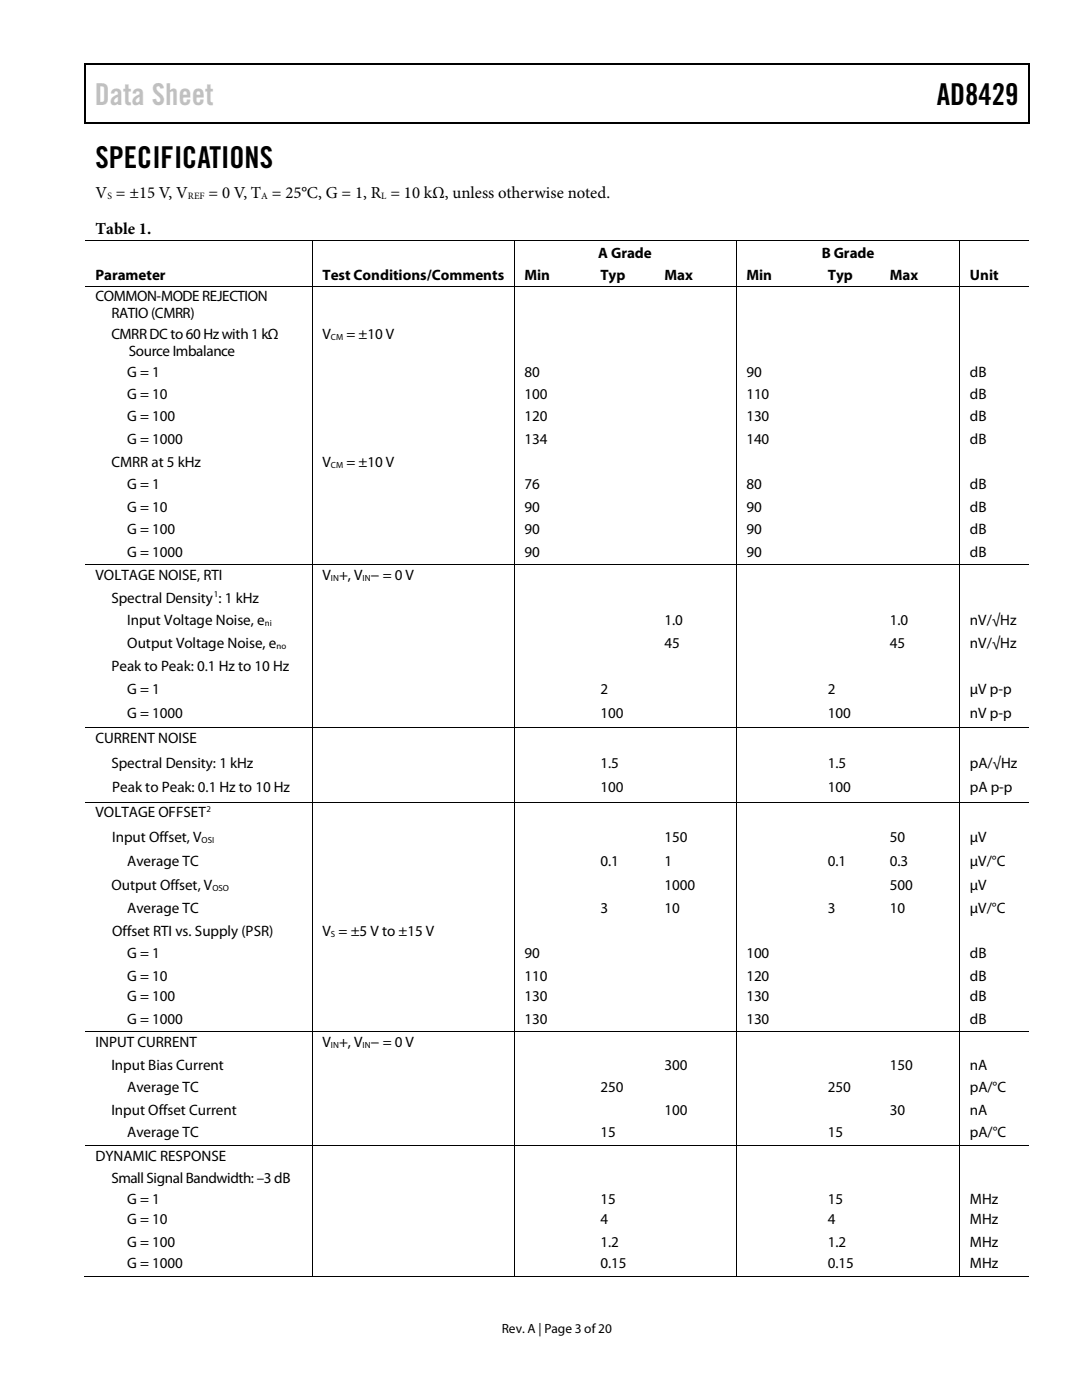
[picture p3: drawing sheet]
<svg xmlns="http://www.w3.org/2000/svg" width="216mm" height="279mm" viewBox="0 0 216 279" stroke-linecap="round" stroke-linejoin="round" font-family="sans-serif">
<defs><g id="words">
<text font-size="6" fill="#c1c1c1" x="18.9" y="20.9">Data Sheet</text>
<g font-size="6">
<text x="186.9" y="20.9">AD8429</text>
<text x="19" y="33.6">SPECIFICATIONS</text>
</g>
<g font-size="3.3">
<text x="19" y="39.5">V = ±15 V, V</text>
<text x="41.6" y="39.5">= 0 V, T = 25°C, G = 1, R = 10 kΩ, unless otherwise noted.</text>
<text x="19.1" y="46.7">Table 1.</text>
</g>
<g font-size="3">
<text x="119.4" y="51.4">A Grade</text>
<text x="164" y="51.4">B Grade</text>
<text x="19" y="55.9">Parameter</text>
<text x="64.3" y="55.9">Test Conditions/Comments</text>
<text x="104.6" y="55.9">Min</text>
<text x="119.8" y="55.9">Typ</text>
<text x="132.6" y="55.9">Max</text>
<text x="148.9" y="55.9">Min</text>
<text x="165.2" y="55.9">Typ</text>
<text x="177.5" y="55.9">Max</text>
<text x="193.5" y="55.9">Unit</text>
<text x="19" y="60.2">COMMON-MODEREJECTION</text>
<text x="22.2" y="63.5">RATIO (CMRR)</text>
<text x="22.2" y="67.6">CMRR DC to 60 Hz with 1kΩ</text>
<text x="25.7" y="71">Source Imbalance</text>
<text x="64.3" y="67.6">V</text>
<text x="69.1" y="67.6">= ±10 V</text>
<text x="25.4" y="75.1">G = 1</text>
<text x="104.6" y="75.1">80</text>
<text x="148.9" y="75.1">90</text>
<text x="193.5" y="75.1">dB</text>
<text x="25.4" y="79.6">G = 10</text>
<text x="104.6" y="79.6">100</text>
<text x="148.9" y="79.6">110</text>
<text x="193.5" y="79.6">dB</text>
<text x="25.4" y="84.1">G = 100</text>
<text x="25.4" y="88.6">G = 1000</text>
<text x="104.6" y="88.6">134</text>
<text x="104.6" y="84.1">120</text>
<text x="148.9" y="84.1">130</text>
<text x="148.9" y="88.6">140</text>
<text x="193.5" y="84.1">dB</text>
<text x="193.5" y="88.6">dB</text>
<text x="22.2" y="93.1">CMRR at 5 kHz</text>
<text x="64.3" y="93.1">V</text>
<text x="69.1" y="93.1">= ±10 V</text>
<text x="25.4" y="97.6">G = 1</text>
<text x="104.6" y="97.6">76</text>
<text x="148.9" y="97.6">80</text>
<text x="193.5" y="97.6">dB</text>
<text x="25.4" y="102.1">G = 10</text>
<text x="25.4" y="106.6">G = 100</text>
<text x="104.6" y="106.6">90</text>
<text x="104.6" y="102.1">90</text>
<text x="148.9" y="102.1">90</text>
<text x="148.9" y="106.6">90</text>
<text x="193.5" y="102.1">dB</text>
<text x="193.5" y="106.6">dB</text>
<text x="25.4" y="111.1">G = 1000</text>
<text x="104.6" y="111.1">90</text>
<text x="148.9" y="111.1">90</text>
<text x="193.5" y="111.1">dB</text>
<text x="19" y="115.8">VOLTAGE NOISE, RTI</text>
<text x="64.3" y="115.8">V +, V − = 0 V</text>
<text x="22.2" y="120.3">Spectral Density : 1 kHz</text>
<text x="25.4" y="124.8">Input Voltage Noise, e</text>
<text x="132.6" y="124.8">1.0</text>
<text x="177.5" y="124.8">1.0</text>
<text x="193.5" y="124.8">nV/√Hz</text>
<text x="25.4" y="129.3">Output Voltage Noise, e</text>
<text x="132.6" y="129.3">45</text>
<text x="177.5" y="129.3">45</text>
<text x="193.5" y="129.3">nV/√Hz</text>
<text x="22.2" y="133.9">Peak to Peak: 0.1 Hz to 10 Hz</text>
<text x="25.4" y="138.4">G = 1</text>
<text x="25.4" y="143.3">G = 1000</text>
<text x="119.8" y="143.3">100</text>
<text x="119.8" y="138.4">2</text>
<text x="165.2" y="143.3">100</text>
<text x="165.2" y="138.4">2</text>
<text x="193.5" y="143.3">nV p-p</text>
<text x="193.5" y="138.4">µV p-p</text>
<text x="19" y="148.3">CURRENT NOISE</text>
<text x="22.2" y="153.2">Spectral Density: 1 kHz</text>
<text x="119.8" y="153.2">1.5</text>
<text x="165.2" y="153.2">1.5</text>
<text x="193.5" y="153.2">pA/√Hz</text>
<text x="22.4" y="158.1">Peak to Peak: 0.1 Hz to 10 Hz</text>
<text x="119.8" y="158.1">100</text>
<text x="165.2" y="158.1">100</text>
<text x="193.5" y="158.1">pA p-p</text>
<text x="19" y="163.1">VOLTAGE OFFSET</text>
<text x="22.4" y="168">Input Offset, V</text>
<text x="132.6" y="168">150</text>
<text x="177.5" y="168">50</text>
<text x="193.5" y="168">µV</text>
<text x="25.4" y="172.8">Average TC</text>
<text x="119.8" y="172.8">0.1</text>
<text x="132.6" y="172.8">1</text>
<text x="165.2" y="172.8">0.1</text>
<text x="177.5" y="172.8">0.3</text>
<text x="193.5" y="172.8">µV/°C</text>
<text x="22.2" y="177.7">Output Offset, V</text>
<text x="132.6" y="177.7">1000</text>
<text x="177.5" y="177.7">500</text>
<text x="193.5" y="177.7">µV</text>
<text x="25.4" y="182.2">Average TC</text>
<text x="119.8" y="182.2">3</text>
<text x="132.6" y="182.2">10</text>
<text x="165.2" y="182.2">3</text>
<text x="177.5" y="182.2">10</text>
<text x="193.5" y="182.2">µV/°C</text>
<text x="22.4" y="186.7">Offset RTI vs. Supply (PSR)</text>
<text x="25.4" y="191.2">G = 1</text>
<text x="64.3" y="186.7">V = ±5 V to ±15 V</text>
<text x="104.6" y="191.2">90</text>
<text x="148.9" y="191.2">100</text>
<text x="193.5" y="191.2">dB</text>
<text x="25.4" y="195.7">G = 10</text>
<text x="104.6" y="195.7">110</text>
<text x="148.9" y="195.7">120</text>
<text x="193.5" y="195.7">dB</text>
<text x="25.4" y="199.8">G = 100</text>
<text x="104.6" y="199.8">130</text>
<text x="148.9" y="199.8">130</text>
<text x="193.5" y="199.8">dB</text>
<text x="19" y="209">INPUT CURRENT</text>
<text x="25.4" y="204.3">G = 1000</text>
<text x="64.3" y="209">V +, V − = 0 V</text>
<text x="104.6" y="204.3">130</text>
<text x="148.9" y="204.3">130</text>
<text x="193.5" y="204.3">dB</text>
<text x="22.2" y="213.5">Input Bias Current</text>
<text x="132.6" y="213.5">300</text>
<text x="177.5" y="213.5">150</text>
<text x="193.5" y="213.5">nA</text>
<text x="25.4" y="218">Average TC</text>
<text x="119.8" y="218">250</text>
<text x="165.2" y="218">250</text>
<text x="193.5" y="218">pA/°C</text>
<text x="22.2" y="222.5">Input Offset Current</text>
<text x="25.4" y="227">Average TC</text>
<text x="119.8" y="227">15</text>
<text x="132.6" y="222.5">100</text>
<text x="165.2" y="227">15</text>
<text x="177.5" y="222.5">30</text>
<text x="193.5" y="222.5">nA</text>
<text x="193.5" y="227">pA/°C</text>
<text x="19" y="231.6">DYNAMIC RESPONSE</text>
<text x="22.2" y="236.2">Small Signal Bandwidth: –3dB</text>
<text x="25.4" y="240.2">G = 1</text>
<text x="25.4" y="244.3">G = 10</text>
<text x="119.8" y="240.2">15</text>
<text x="119.8" y="244.3">4</text>
<text x="165.2" y="240.2">15</text>
<text x="165.2" y="244.3">4</text>
<text x="193.5" y="240.2">MHz</text>
<text x="193.5" y="244.3">MHz</text>
<text x="25.4" y="248.8">G = 100</text>
<text x="119.8" y="248.8">1.2</text>
<text x="165.2" y="248.8">1.2</text>
<text x="193.5" y="248.8">MHz</text>
<text x="25.4" y="253.2">G = 1000</text>
<text x="119.8" y="253.2">0.15</text>
<text x="165.2" y="253.2">0.15</text>
<text x="193.5" y="253.2">MHz</text>
</g>
<text font-size="2.7" x="100.1" y="266">Rev. A | Page 3 of20</text>
<g font-size="1.9">
<text x="21.4" y="39.7">S</text>
<text x="37.5" y="39.7">REF</text>
<text x="52.1" y="39.7">A</text>
<text x="76.1" y="39.7">L</text>
</g>
<g font-size="1.8">
<text x="66" y="67.8">CM</text>
<text x="66" y="93.3">CM</text>
<text x="42.7" y="119.2">1</text>
<text x="66" y="116">IN</text>
<text x="72.3" y="116">IN</text>
<text x="52.9" y="125">ni</text>
<text x="55.2" y="129.5">no</text>
<text x="41.2" y="162.1">2</text>
<text x="40.2" y="168.1">OSI</text>
<text x="42.4" y="177.9">OSO</text>
<text x="66" y="186.9">S</text>
<text x="66" y="209.2">IN</text>
<text x="72.3" y="209.2">IN</text>
</g>
</g></defs>
<g fill="#000">
<path d="M16.9 12.7h.2v1h-.2zM16.9 12.7h.2v.3h-.2zM82.5 12.7h.3v.3h-.3zM205.1 12.7h.3v1h-.3zM205.1 12.7h.3v.3h-.3zM16.9 24.4h.2v.2h-.2zM82.3 24.4h.2v.2h-.2zM205.1 24.4h.3v.2h-.3zM62.2 47.8h.2v.2h-.2zM62.2 57h.2v.2h-.2zM102.5 47.8h.2v.2h-.2zM102.5 57h.2v.2h-.2z"/>
<path d="M117.8 57h.1v.2h-.1zM130.6 57h.2v.2h-.2zM146.8 47.8h.2v.2h-.2zM146.8 57h.2v.2h-.2zM163.2 57h.1v.2h-.1zM175.5 57h.2v.2h-.2zM191.4 47.8h.2v.2h-.2zM191.4 57h.2v.2h-.2zM62.2 112.6h.2v.2h-.2zM102.5 112.6h.2v.2h-.2zM117.8 112.6h.1v.2h-.1zM130.6 112.6h.2v.2h-.2z"/>
<path d="M146.8 112.6h.2v.2h-.2zM163.2 112.6h.1v.2h-.1zM175.5 112.6h.2v.2h-.2zM191.4 112.6h.2v.2h-.2zM62.2 145.2h.2v.2h-.2zM102.5 145.2h.2v.2h-.2zM117.8 145.2h.1v.2h-.1zM130.6 145.2h.2v.2h-.2zM146.8 145.2h.2v.2h-.2zM163.2 145.2h.1v.2h-.1zM175.5 145.2h.2v.2h-.2zM191.4 145.2h.2v.2h-.2z"/>
<path d="M62.2 160h.2v.1h-.2zM102.5 160h.2v.1h-.2zM117.8 160h.1v.1h-.1zM130.6 160h.2v.1h-.2zM146.8 160h.2v.1h-.2zM163.2 160h.1v.1h-.1zM175.5 160h.2v.1h-.2zM191.4 160h.2v.1h-.2zM62.2 205.9h.2v.1h-.2zM102.5 205.9h.2v.1h-.2zM117.8 205.9h.1v.1h-.1zM130.6 205.9h.2v.1h-.2z"/>
<path d="M146.8 205.9h.2v.1h-.2zM163.2 205.9h.1v.1h-.1zM175.5 205.9h.2v.1h-.2zM191.4 205.9h.2v.1h-.2zM62.2 228.5h.2v.2h-.2zM102.5 228.5h.2v.2h-.2zM117.8 228.5h.1v.2h-.1zM130.6 228.5h.2v.2h-.2zM146.8 228.5h.2v.2h-.2zM163.2 228.5h.1v.2h-.1zM175.5 228.5h.2v.2h-.2zM191.4 228.5h.2v.2h-.2z"/>
<path d="M62.2 254.7h.2v.1h-.2zM102.5 254.7h.2v.1h-.2zM117.5 254.7h.2v.1h-.2zM130.3 254.7h.2v.1h-.2zM146.8 254.7h.2v.1h-.2zM162.9 254.7h.2v.1h-.2zM175.3 254.7h.1v.1h-.1zM191.4 254.7h.2v.1h-.2z"/>
</g>
<path d="M17 13.7v10.7M17.1 12.8h65.4M82.8 12.8h122.3M205.2 13.7v10.7M17.1 24.5h188" fill="none" stroke="#000" stroke-width=".25"/>
<g fill="none" stroke="#000" stroke-width=".2">
<path d="M17 47.9h45.2M17 57.1h45.2M62.3 48v9M62.3 57.2v55.4M62.4 47.9h40.1M62.4 57.1h40.1M102.6 48v9M102.6 57.2v55.4M102.7 47.9h44.1M102.7 57.1h15.1M117.9 57.1h12.7M130.8 57.1h16"/>
<path d="M146.9 48v9M146.9 57.2v55.4M147 47.9h44.4M147 57.1h16.2M163.3 57.1h12.2M175.7 57.1h15.7M191.5 48v9M191.5 57.2v55.4M191.6 47.9h13.6M191.6 57.1h13.6M17 112.7h45.2M62.3 112.8v32.4"/>
<path d="M62.4 112.7h40.1M102.6 112.8v32.4M102.7 112.7h15.1M117.9 112.7h12.7M130.8 112.7h16M146.9 112.8v32.4M147 112.7h16.2M163.3 112.7h12.2M175.7 112.7h15.7M191.5 112.8v32.4M191.6 112.7h13.6M17 145.3h45.2"/>
<path d="M62.3 145.4v14.6M62.4 145.3h40.1M102.6 145.4v14.6M102.7 145.3h15.1M117.9 145.3h12.7M130.8 145.3h16M146.9 145.4v14.6M147 145.3h16.2M163.3 145.3h12.2M175.7 145.3h15.7M191.5 145.4v14.6M191.6 145.3h13.6"/>
<path d="M17 160.1h45.2M62.3 160.1v45.8M62.4 160.1h40.1M102.6 160.1v45.8M102.7 160.1h15.1M117.9 160.1h12.7M130.8 160.1h16M146.9 160.1v45.8M147 160.1h16.2M163.3 160.1h12.2M175.7 160.1h15.7M191.5 160.1v45.8"/>
<path d="M191.6 160.1h13.6M17 206h45.2M62.3 206v22.5M62.4 206h40.1M102.6 206v22.5M102.7 206h15.1M117.9 206h12.7M130.8 206h16M146.9 206v22.5M147 206h16.2M163.3 206h12.2M175.7 206h15.7"/>
<path d="M191.5 206v22.5M191.6 206h13.6M17 228.6h45.2M62.3 228.7v26M62.4 228.6h40.1M102.6 228.7v26M102.7 228.6h15.1M117.9 228.6h12.7M130.8 228.6h16M146.9 228.7v26M147 228.6h16.2M163.3 228.6h12.2"/>
<path d="M175.7 228.6h15.7M191.5 228.7v26M191.6 228.6h13.6M16.8 254.8h45.4M62.4 254.8h40.1M102.7 254.8h44.1M147 254.8h44.4M191.6 254.8h13.6"/>
</g>
<use href="#words"/>
</svg>
